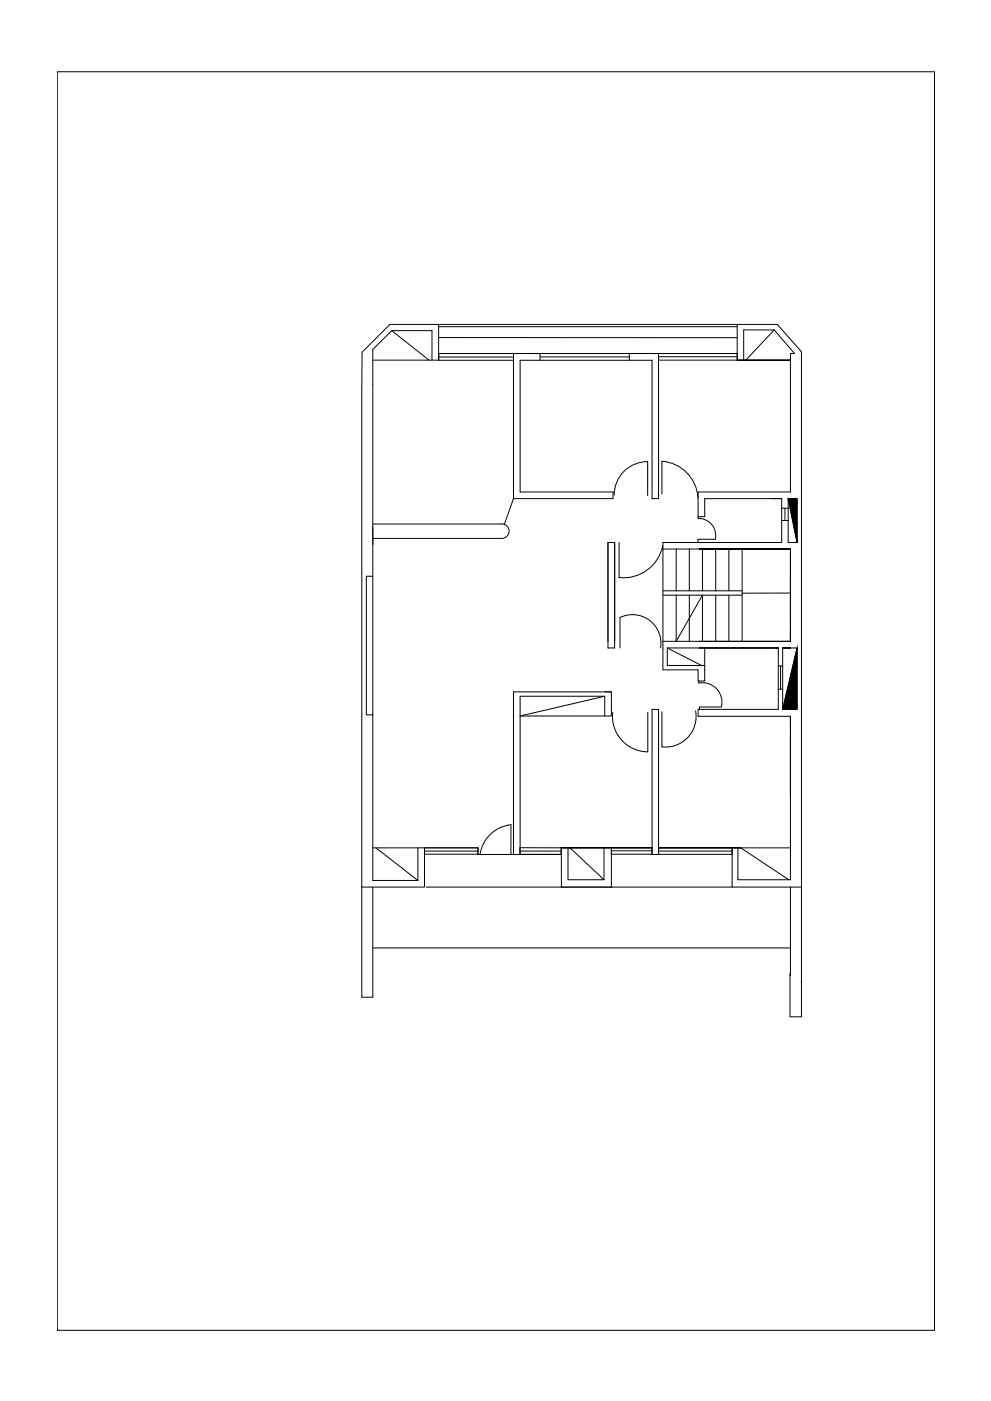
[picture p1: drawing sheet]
<svg xmlns="http://www.w3.org/2000/svg" width="297mm" height="420mm" viewBox="0 0 297 420" stroke-linecap="round" stroke-linejoin="round" font-family="sans-serif">
<!-- layer: 0 -->
<g fill="none" stroke="#000" stroke-width=".3">
<path d="M17.2 21.5h262.9v377.5h-262.9zM117.4 99.2h12.1v8.8M131.5 97.3v10.7h-19.8M131.5 98h89.5M221 97.3h-104.1l-8.4 8.3-.1 193.5h3.3v-33.1M221 97.3v10.7M221 97.3h12l7.2 8.2v199.4h-3.4v-13M232.1 98.9l6.1 7.1h-1.3v41.5h-27.7v8a5.1 5.1 0 0 1 5.2 6.2M128.6 108l-11.2-8.8-5.7 5.6v68M131.5 101.2l89.5 .1M131.5 106h65.9M131.5 106.1v1.9h22.4"/>
<path d="M131.5 107.1h22.4M153.9 106v43.5M155.9 108v39.5h27.9v2h-29.9M155.9 108h39.5M161.9 106v2M161.9 107h26.7M188.6 106v2M197.4 106h23.6v2h15.9h-15.9M197.4 108h23.6M197.4 106v43.5h-2v-41.5M197.4 107h23.6M222.9 108v-9.1h9.2l-8.6 9.1"/>
<path d="M198.4 138.3a11.7 11.7 0 0 1 10.8 11M198.4 138.4v9.7M111.7 157.2h38.7M150.4 157.1a2.18 2.18 0 0 1 2.2 2.2 2.18 2.18 0 0 1-2.2 2.2M153.9 149.5l-2.7 7.8M184.1 148.5a10 10 0 0 1 10-10.1v10.2M209.2 155h2M231.6 149.5h2.7h-23.1v5.5M234.3 156.1v-3.7h1.9v3.7M234.3 156.1v6.6h-35.6v38.2h10.5v3.3h2v-9.9M234.3 149.5v2.9M235.3 152.4v3.7"/>
<path d="M236.2 149.5h2.7v13.2h-2.7v-6.6h-1.9M236.2 149.5v2.9M236.2 149.5l2.7 13.2M109.8 172.8h1.9v41.6h-1.9zM111.7 161.5h38.7M182.2 162.7h2v31.6h-2v-31.6M185.6 162.7v10.5M198.7 163.7a12 12 0 0 1-13.2 9.5M198.7 164.6h38.2h-27.4M198.7 177.2h23.7M198.7 178.5h23.7M202.7 178.5v13.8l7.9-13.8v13.8"/>
<path d="M202.7 164.6v12.6M206.6 164.6v12.6M206.6 178.5v13.8M210.6 164.6v12.6M214.4 161.7h-5.2v1M214.5 164.6v12.6M214.5 178.5v13.8M218.5 164.6v12.6M218.5 178.5v13.8M222.4 164.6v27.7h14.5v-27.7v27.7h-38.2M236.9 177.9h-14.5M185.8 185.2a8.5 8.5 0 0 1 12.2 9.1"/>
<path d="M185.8 185.3v9M200 194.3h33.3v18.4h-24.1v2.1h27.7v49h-15.7v-9.5h15.7M200 194.3v5.3h11.2M200 194.3l10.3 5.3M233.3 199.7h1.3M234 199.7v7M234.6 194.3h4.3v18.4h-4.3zM236.9 186.4v-13.2v13.2M238.9 194.3l-4.3 18.4M111.7 214.4v49.6h13.6l-12.6-9.7M181.3 214.7v-5.9l-25.4 5.9h27.3v-7.2h-29.3v48.8M181.3 208.8h-25.4v47.5"/>
<path d="M181.3 207.5h1.9M183.7 213.6a10.6 10.6 0 0 0 10.4 11.9M194.2 213.6v11.9M195.4 212.7h2v43.6h-2zM198.4 213.5v10.5M208.5 213.2a9.2 9.2 0 0 1-10.1 10.8M209.5 204.8a5.9 5.9 0 0 1 6.7 7.2h-6.5v.7M209.5 204.2v.7M233.3 206.7h1.3M111.7 254.3h31.6v2M125.3 254.3v9.7M127.2 255.2h16.1"/>
<path d="M143.9 256.2a10.4 10.4 0 0 1 9.3-8.9l-.1 9M153.9 256.3l-26.7-.1v-1.9v11.7h-18.8M153.9 256.3h14.4M155.8 255.2h12.4M168.2 254.3h27.2h-27.2M168.2 254.2v2h-12.4v-2l12.5 .1v11.7M170.3 254.3v9.5h10.7l-10.2-9.5M181 254.3v9.5M183.2 256.2h12.2M183.2 255.2h12.2M183.2 254.2v11.8M197.4 254.3h24.6h-24.6"/>
<path d="M197.4 254.2h22M197.4 255.2h22M219.4 254.3v11.7h20.8M219.4 254.2v2h-22M222 254.3l14.4 9.5M219.4 266l-91.5 .1M236.9 266v26.5M111.7 284.3h125.2M236.8 292.5h.1M240.1 294.4h.1"/>
</g>
<path d="M236.2 149.5h2.7v13.2zM238.9 194.3v18.4h-4.3z" fill="#000" stroke="#000" stroke-width=".3"/>
</svg>
